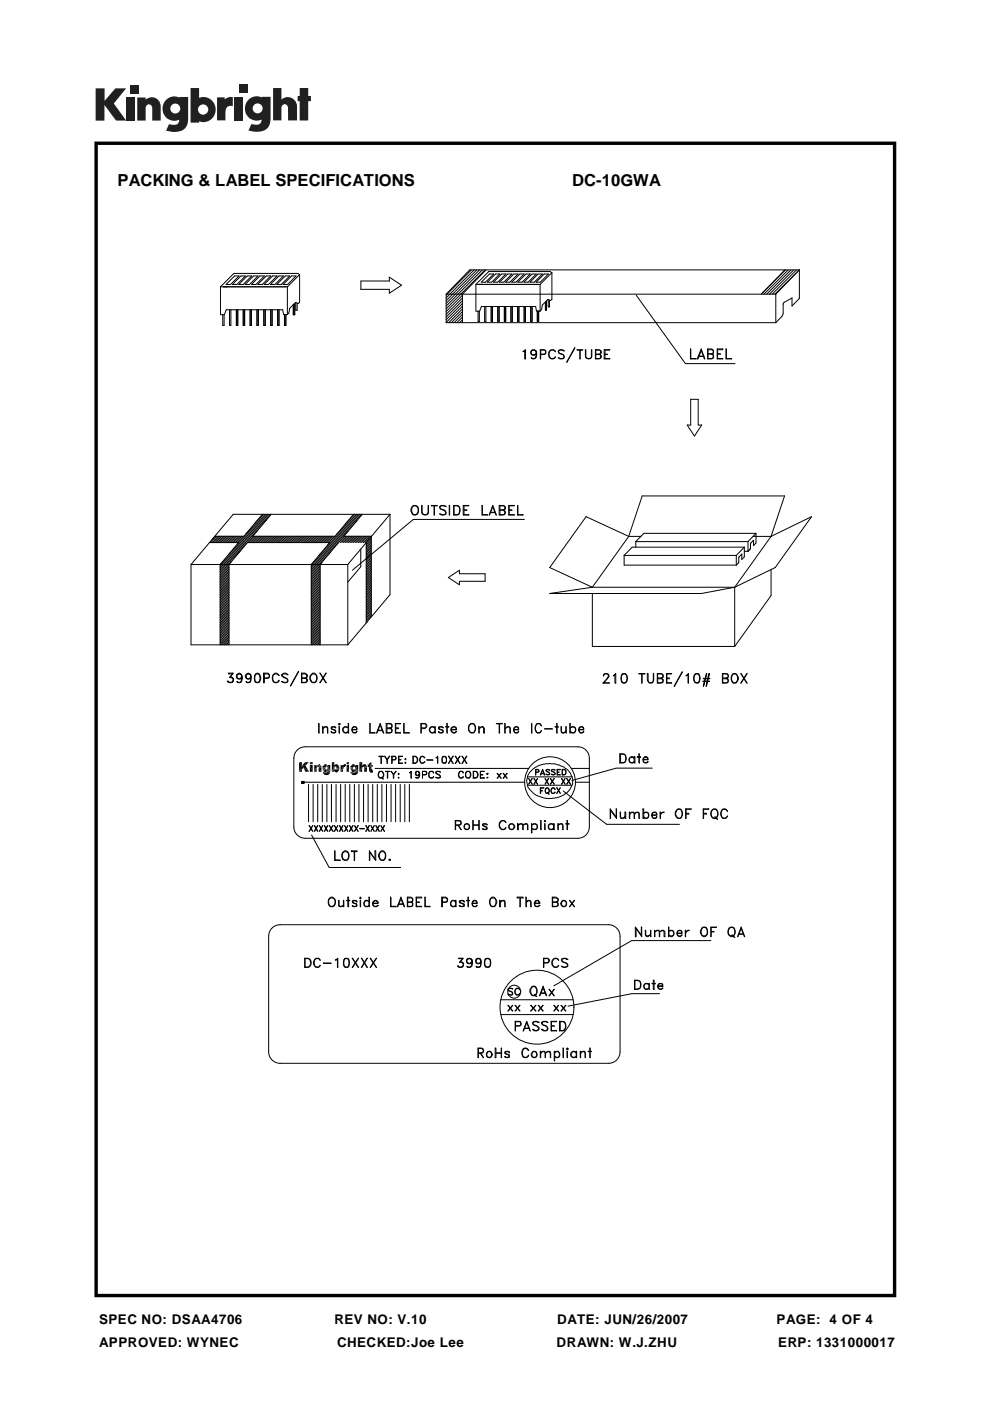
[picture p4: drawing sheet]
<svg xmlns="http://www.w3.org/2000/svg" width="210mm" height="297mm" viewBox="0 0 210 297" stroke-linecap="round" stroke-linejoin="round" font-family="sans-serif">
<defs><g id="words">
<g font-size="3.5">
<text x="24.9" y="39.5">PACKING &amp; LABEL SPECIFICATIONS</text>
<text x="121.3" y="39.5">DC-10GWA</text>
</g>
<g font-size="2.8">
<text x="21" y="280.7">SPEC NO: DSAA4706</text>
<text x="71" y="280.7">REV NO: V.10</text>
<text x="118.2" y="280.7">DATE: JUN/26/2007</text>
<text x="164.6" y="280.7">PAGE: 4 OF 4</text>
<text x="21" y="285.6">APPROVED: WYNEC</text>
<text x="71.5" y="285.6">CHECKED:Joe Lee</text>
<text x="118" y="285.6">DRAWN: W.J.ZHU</text>
<text x="165" y="285.6">ERP: 1331000017</text>
</g>
</g></defs>
<path d="M20 30v245h170v-245zM20.7 30.7h168.6v243.6h-168.6z" fill="#000"/>
<g fill="#231f20">
<path d="M20.3 18.7h1.9v2.7l2.3-2.7h2.2l-2.6 3.2 2.6 3.7h-2.1l-2.5-3.3v3.3h-1.8z"/>
<path d="M26.8 20.7h1.8v4.9h-1.8z"/>
<path d="M49.7 20.7h1.8v4.9h-1.8z"/>
<path d="M27.7 18h1.8v1.8h-1.8z"/>
<path d="M50.6 17.9h1.8v1.8h-1.8z"/>
<path d="M29.1 20.7h1.8v.4a1.9 1.9 0 0 1 2.2-.3 1.9 1.9 0 0 1 1 2v2.8h-1.8v-2.7a.7 .7 0 0 0-.7-.8 .7 .7 0 0 0-.7 .8v2.7h-1.8z"/>
<path d="M46 20.6h1.6v.5a2.03 2.03 0 0 1 1.8-.5v1.9h-.2a1.12 1.12 0 0 0-1.4 1.3v1.7h-1.8z"/>
<path d="M57.9 18.7h1.8v2.4a1.98 1.98 0 0 1 2.2-.3 1.98 1.98 0 0 1 1.1 2v2.7h-1.9v-2.6a.7 .7 0 0 0-.7-.8 .7 .7 0 0 0-.7 .8v2.6h-1.8z"/>
<path d="M63.5 18.7h1.8v1.6h.6v1.1h-.6v4.1h-1.8v-4.1h-.4v-1.1h.4z"/>
<path d="M40.4 18.7v7.3h1.8v-.3a2.63 2.63 0 0 0 3.5-2.5 2.63 2.63 0 0 0-3.5-2.5v-2zM42 23.2a1.1 1.1 0 0 1 2.2 0 1.1 1.1 0 0 1-2.2 0z"/>
<path d="M35.4 21a2.56 2.56 0 0 0-.6 3.3 2.56 2.56 0 0 0 3.2 1.1 1.09 1.09 0 0 1-1.5 1.1l-.7-.2-.6 1.4a5.3 5.3 0 0 0 3.7-.2 2.68 2.68 0 0 0 1-2.4v-4.5h-1.8v.1l-.8-.2a2.45 2.45 0 0 0-1.9 .5zM36.1 23a1.06 1.06 0 0 1 2.1 0 1.06 1.06 0 0 1-2.1 0z"/>
<path d="M52.9 21a2.56 2.56 0 0 0-.6 3.3 2.56 2.56 0 0 0 3.2 1 1.09 1.09 0 0 1-1.5 1.1l-.7-.1-.6 1.4a5.3 5.3 0 0 0 3.7-.3 2.68 2.68 0 0 0 1-2.3v-4.6h-1.9v.2l-.8-.3a2.45 2.45 0 0 0-1.8 .6zM53.6 23a1.06 1.06 0 0 1 2.1 0 1.06 1.06 0 0 1-2.1 0z"/>
</g>
<path d="M20 277.1h173v13.2h-173z" fill="#fff"/>
<g fill="none" stroke="#000" stroke-width=".21">
<path d="M49.7 58.5l-1.8 1.8h1l1.8-1.8h-1M52 58.5l-1.8 1.8h-.9l1.8-1.8h.9M53.8 58.5l-1.8 1.8h.9l1.8-1.8h-.9M57.8 58.5l-1.8 1.8h.9l1.8-1.8h-.9M63.5 58.2l-.4-.2h-13.5l-2.9 2.8M76.5 59.6h6v-.8l2.6 1.7-2.6 1.7v-.9h-6zM99.9 57.2l-5.3 5.4M100.5 57.2l-5.9 6M101.1 57.2l-6.5 6.5M101.7 57.2l-7.1 7.1M102 59.8l1.8-1.7h.9l-1.8 1.7zM102.3 57.2l-7.7 7.7"/>
<path d="M102.8 57.2l-8.2 8.3M103 57.2l-5 5.2v6M103.3 59.8l1.8-1.7h.9l-1.8 1.7zM104.6 59.8l1.8-1.7h.9l-1.8 1.7zM105.9 59.8l1.8-1.7h.9l-1.8 1.7zM107.2 59.8l1.7-1.7h.9l-1.7 1.7zM108.5 59.8l1.7-1.7h.9l-1.7 1.7zM109.8 59.8l1.7-1.7h.9l-1.7 1.7zM111.1 59.8l1.7-1.7h.9l-1.7 1.7zM112.4 59.8l1.7-1.7h.9l-1.7 1.7zM113.7 59.8l1.7-1.7h.9l-1.7 1.7zM117 57.8v5.7l-.3 .2-.5-.2-1.2 1.2-.2 .9-.3 .3"/>
<path d="M117 57.8l-2.5 2.5M117 57.8l-.4-.2h-13l-2.7 2.7M166.4 57.2l-5 5.2M166.5 57.2l-4.9 5M167.1 57.2l-5.1 5.2M167.7 57.2l-5.1 5.2M168.3 57.2l-5.2 5.2M168.9 57.2l-5.2 5.2M169.4 57.2l-5.1 5.2M169.5 57.2v6.1l-1.6 1.6v-1.7l-1.8 1-.1 2.5-1.5 1.7M169.5 57.2l-5 5.2M169.5 57.2h-69.9l-5 5.2"/>
<path d="M46.7 60.8v5.9M46.7 60.8h14.2M47.2 66.7v2.3h.3v-2.3M48.7 65.7v3.3h.3v-3.3M50.1 65.7v3.3h.3v-3.3M50.6 60.3l1.8-1.8h1l-1.8 1.8zM51.6 65.7v3.3h.3v-3.3M53 65.7v3.3h.3v-3.3M53.3 60.3l1.8-1.8h1l-1.9 1.8zM54.5 65.7v3.3h.3v-3.3M54.7 60.3l1.8-1.8h.9l-1.8 1.8zM55.9 65.7v3.3h.3v-3.3"/>
<path d="M57.3 60.3l1.9-1.8h.9l-1.8 1.8zM57.4 65.7v3.3h.3v-3.3M58.7 60.3l1.8-1.8h.9l-1.8 1.8zM58.9 65.7v3.3h.2v-3.3M60 60.3l1.8-1.8h1l-1.8 1.8zM60.3 66.7v2.3h.3v-2.3M60.6 66.7h.1M60.9 66.7h-.8l-.2-1h-11.9l-.4 1h-.8M60.9 60.8v5.9M60.9 60.8l2.6-2.6v5.9l-.3 .3-.5-.3-1.3 1.3-.2 1-.3 .3M62.5 64.3v2.4h-.3v-2.1M62.7 64.2v1.6h.3v-1.5"/>
<path d="M94.6 62.4h69.9M94.6 62.4v6h69.9M98 68.4h.1M98 66.6l-1.7 1.8M98 63.2l-3.4 3.4M98 67.2l-1.1 1.2M98 65.5l-2.9 2.9M98 64.9l-3.4 3.5M98 64.3l-3.4 3.5M98 63.8l-3.4 3.4M98 62.6l-3.4 3.4M98 66.1l-2.3 2.3"/>
<path d="M98 67.8l-.6 .6M100.9 60.3v5.6M100.9 60.3h13.6M101.4 66v2.2h.2v-2.2M102.7 65v3.1h.3v-3.1M104.1 65v3.1h.3v-3.1M105.5 65v3.1h.3v-3.1M106.9 65v3.1h.3v-3.1M108.3 65v3.1h.3v-3.1M109.7 65v3.1h.3v-3.1M110.9 74.5l.5-.4v2h-.1v-1.8zM111.1 65v3.1h.3v-3.1"/>
<path d="M112.5 65v3.1h.3v-3.1M112.6 74.9a.62 .62 0 0 0 .6 .4 .62 .62 0 0 0 .5-.4M112.6 74.6a.62 .62 0 0 1 .6-.4 .62 .62 0 0 1 .5 .4M112.7 75.9h.8M113 74.2l-.3 .2-.1 .3 .1 .4 .3 .1M113.3 74.2a1.14 1.14 0 0 1 .1 1.8M113.7 75.1a.64 .64 0 0 1-1 .1 .64 .64 0 0 1 .1-1 .76 .76 0 0 1 .9 .2 .76 .76 0 0 1 .1 .8l-.1 .6a.66 .66 0 0 1-1.1 0l.2 .2M113.7 74.8l-.4 .4M114.2 65.9v2.2h-.3v-2.2M114.2 66h.1M114.5 65.9h-.8l-.1-.9h-11.5l-.4 1h-.8M114.5 60.3v5.6"/>
<path d="M114.6 75.1l1-.1v-.7l-1-.1v1.9v-2h.8l.3 .2v.5l-.1 .3-1 .1M115.9 63.8v1.9h-.3v-1.7M116.2 63.5v1.6h.3v-1.5M116.5 74.4a.75 .75 0 0 1 1.3 .2 .78 .78 0 0 0-1.1-.3 .78 .78 0 0 0-.3 1 .73 .73 0 0 0 .6 .7 .73 .73 0 0 0 .8-.3 .81 .81 0 0 1-1.1 .3 .81 .81 0 0 1-.4-1.1zM118.5 74.2a.9 .9 0 0 1 1.1 .2l-.8-.2-.3 .1-.1 .3a1.03 1.03 0 0 0 1 .6 .5 .5 0 0 1 .2 .5 .5 .5 0 0 1-.4 .4h-.4l-.4-.3 .4 .2 .7-.2a.52 .52 0 0 0-.3-.6l-.8-.4v-.4zM121.8 73.7l-1.7 3.1zM122.3 74.1l1.2 .1zM122.9 74.2v1.9l.1-1.9M124.1 74.1l.2 1.7 .4 .2 .6-.2 .1-1.7 .1 1.5a.7 .7 0 0 1-.7 .5 .7 .7 0 0 1-.7-.5zM126.3 75.1h.7a.51 .51 0 0 1 .4 .3 .51 .51 0 0 1-.1 .5l-.3 .2h-.8v-2h.8a.51 .51 0 0 1 .4 .4 .51 .51 0 0 1-.1 .5l-.3 .2M127 75.1l.3-.3v-.5l-1-.1v1.8l1-.1v-.7h-1M128.1 74.1h1.2l-1 .1v1.8l1 .1h-1.2z"/>
<path d="M128.3 75.1h.5l-.5 .1M134.9 62.6l10.4 14.5h10.5M146.4 74l.1 2 1.1 .1h-1.2zM148.1 75.6h1.2M148.2 75.5h1M148.7 74l.7 2.1-.7-1.8-.7 1.8h-.2zM150.1 75h.8a.56 .56 0 0 1 .4 .5 .56 .56 0 0 1-.4 .6h-.9v-2.1h.9a.56 .56 0 0 1 .4 .5 .56 .56 0 0 1-.4 .6M150.9 75l.3-.3-.1-.5-1-.1v1.9h.8a.48 .48 0 0 0 .3-.5 .48 .48 0 0 0-.3-.4h-.8M152.1 74h1.1v.1h-1.1v1.9l1.1 .1h-1.1zM152.1 75h.6l-.6 .1M153.9 74l.1 2 1.1 .1h-1.2zM164.5 62.4v6"/>
<path d="M146.4 84.7h1.6v5.4h.8l-1.6 2.4-1.5-2.4h.7zM40.5 119.7v17h33.2M40.5 119.7h33.2M44.4 115h6.2l-3.9 4.7M45.6 113.7l-.6 .7M46 113.7l-1.3 1.3M46.3 113.7l-1.3 1.3M46.7 119.7v17M46.7 113.7l-1.3 1.3M47.1 113.7l-1.4 1.3M47.4 113.7l-1.3 1.3M47.8 113.7l-1.4 1.3"/>
<path d="M48.1 113.7l-1.3 1.3M48.5 113.7l-1.4 1.3M48.6 119.9l-1.9 1.9M48.8 113.7l-1.3 1.3M49.1 119.1l-2.4 2.4M49.2 113.7l-1.4 1.3M49.5 113.7l-1.3 1.3M49.9 113.7l-1.4 1.3M50.2 113.7l-1.3 1.3M50.6 113.7l-1.4 1.3M50.9 113.7l-1.3 1.3M50.9 116.8l-4.2 4.3"/>
<path d="M51.3 113.7l-1.4 1.3M51.6 113.7l-1.3 1.3M53.7 113.7l-7 7.1M54.1 113.7l-1.4 1.3M54.4 113.7l-1.3 1.3M54.7 112.4l-8 8M54.8 113.7l-1.3 1.3M55.1 113.7l-1.3 1.3M55.5 113.7l-1.3 1.3M55.6 109l-3.9 4.7h-6.2M55.8 113.7l-1.3 1.3M55.9 109l-1.9 2"/>
<path d="M56.2 113.7l-1.3 1.3M56.3 109l-4.1 4.2M56.5 110.2l-9.8 9.9M56.6 113.7l-1.4 1.3M56.6 109l-6.3 6.4M56.9 113.7l-1.3 1.3M57 109l-8.6 8.6M57.3 113.7l-1.4 1.3M57.3 109l-10.6 10.7M57.5 109l-3.9 4.7h17.4l3.9-4.7M57.6 113.7l-1.3 1.3M58 113.7l-1.4 1.3"/>
<path d="M58.3 113.7l-1.3 1.3M58.7 113.7l-1.4 1.3M59 113.7l-1.3 1.3M59.4 113.7l-1.4 1.3M59.7 113.7l-1.3 1.3M60.1 113.7l-1.4 1.3M60.4 113.7l-1.3 1.3M60.8 113.7l-1.4 1.3M61.1 113.7l-1.3 1.3M61.5 113.7l-1.4 1.3M61.8 113.7l-1.3 1.3M62.2 113.7l-1.4 1.3"/>
<path d="M62.5 113.7l-1.3 1.3M62.9 113.7l-1.4 1.3M63.2 113.7l-1.3 1.3M63.6 113.7l-1.3 1.3M63.9 113.7l-1.3 1.3M64.3 113.7l-1.3 1.3M64.6 113.7l-1.3 1.3M65 113.7l-1.3 1.3M65.4 113.7l-1.4 1.3M65.7 113.7l-1.3 1.3M66.1 113.7l-1.4 1.3M66.4 113.7l-1.3 1.3"/>
<path d="M66.8 113.7l-1.4 1.3M67.1 113.7l-1.3 1.3M67.5 113.7l-1.4 1.3M67.8 113.7l-1.3 1.3M67.9 120l-1.9 1.9M68.2 113.7l-1.4 1.3M68.2 119.3l-2.2 2.2M68.5 113.7l-1.3 1.3M68.9 113.7l-1.4 1.3M69.2 113.7l-1.3 1.3M69.6 113.7l-1.4 1.3M69.9 113.7l-1.3 1.3"/>
<path d="M70.1 117l-4.1 4.1M70.3 113.7l-1.4 1.3M70.6 113.7l-1.3 1.3M71 113.7l-1.4 1.3M71.8 115l-3.9 4.7v17M73.1 113.7l-7.1 7.1M73.4 113.7l-1.3 1.3M73.7 119.7v17M73.8 113.7l-1.3 1.3M73.8 112.6l-7.8 7.8M74.1 113.7l-1.3 1.3M74.5 113.7l-1.3 1.3"/>
<path d="M74.9 113.7l-1.4 1.3M75.2 113.7l-1.3 1.3M75.3 109l-2.1 2.2M75.6 113.7l-1.4 1.3M75.6 109l-4.3 4.4M75.7 110.4l-9.7 9.7M75.9 113.7l-1.3 1.3M76 109l-6.5 6.6M76.3 113.7l-1.4 1.3M76.3 109l-8.7 8.8M76.5 116.4v3.8l-2.8 3.2M76.6 113.7l-1.3 1.3"/>
<path d="M76.7 109l-10.7 10.7M76.8 109l-3.9 4.7h5.9M77 113.7l-1.4 1.3M77.3 113.7l-1.3 1.3M77.4 115l1.3-1.3v17.1M77.7 115v17.1M77.7 113.7l-1.4 1.3M78 113.7l-1.3 1.3M78.4 113.7l-1.4 1.3M78.7 119.7l-1 1.1M78.7 119.3l-1 1.1M78.7 119l-1 1"/>
<path d="M78.7 118.6l-1 1.1M78.7 118.3l-1 1M78.7 117.9l-1 1.1M78.7 117.6l-1 1M78.7 117.2l-1 1.1M78.7 116.9l-1 1M78.7 116.5l-1 1.1M78.7 116.2l-1 1M78.7 115.8l-1 1.1M78.7 115.5l-1 1M78.7 115.1l-1 1.1M78.7 114.8l-1 1"/>
<path d="M78.7 114.4l-1 1.1M78.7 114l-1 1.1M82.7 109h-33.3l-8.9 10.7M82.7 109v17.1l-9 10.6M82.7 109l-9 10.7M87.5 107.2a.89 .89 0 0 1 1.1 .2 .89 .89 0 0 1 .1 1 .74 .74 0 0 1-.6 .8 .74 .74 0 0 1-.8-.5 1.04 1.04 0 0 1 .2-1.5zM87.5 107.3a.73 .73 0 0 1 1.1 .6 .9 .9 0 0 1-.7 1.2 1.05 1.05 0 0 1-.5-1.5zM89.4 107.2l.1 1.4 .2 .3 .3 .2 .6-.2 .2-.3v-1.4v1.4a.73 .73 0 0 1-.7 .6 .73 .73 0 0 1-.7-.6zM91.4 107.2h1.3zM92 107.2v2l.1-2M93.2 107.4a.99 .99 0 0 1 1.4 0l-.9-.2-.3 .1-.1 .3a1.03 1.03 0 0 0 1 .6 .62 .62 0 0 1 .1 .9 1.08 1.08 0 0 1-1.2-.2l.5 .2 .8-.2a.63 .63 0 0 0-.4-.7l-.7-.3zM95.3 107.2v2z"/>
<path d="M96.2 107.2h.7a1.08 1.08 0 0 1 .7 1 1.08 1.08 0 0 1-.7 1h-.7zM96.3 107.2l.9 .1 .3 .6v.5a.59 .59 0 0 1-.6 .7h-.6zM98.2 107.2h1.2h-1v1.9l1 .1h-1.2zM98.4 108.1h.6l-.6 .1M102.2 107.2l.1 1.9 1.1 .1h-1.2zM103.9 108.7h1.2M104 108.6h1M104.5 107.2l.7 2-.7-1.8-.8 1.8zM106 108.1l.9 .1a.55 .55 0 0 1 .3 .6 .55 .55 0 0 1-.5 .4h-.9v-2h.9a.51 .51 0 0 1 .4 .3 .51 .51 0 0 1-.1 .5l-.3 .2M106.7 108.1l.3-.3-.1-.5-.9-.1v1.9h.7a.48 .48 0 0 0 .2-.7l-.2-.2h-.7M107.9 107.2h1.2h-1.1v1.9l1.1 .1h-1.2zM108 108.1h.5l-.5 .1"/>
<path d="M109.7 107.2l.1 1.9 1.1 .1h-1.2zM111.2 110.1h-23.6l-12.9 10.8M132.3 117.8h23.8M132.3 117.8v2h23.8M133.3 113.7h2.6M133.3 113.7l2.9-8.6h30.1l-2.8 8.6M133.3 113.7l-9-4.2-7.7 10.8 9 4.2M133.3 113.7l-7.7 10.8M134.8 114.8h23.8M134.8 114.8v1.2M156.1 117.8v2M157.8 116v2.1l-.5 .5v-1.1l-.6 .6-.1 1.2-.5 .5"/>
<path d="M157.8 116l-1.7 1.8M157.8 116.9h.8M157.8 116h-23.8l-1.7 1.8M158.6 114.8v2.1M159.7 113.7h3.8M160.3 113.1v2l-.5 .6v-1.2l-.7 .7v1.1l-.5 .6M160.3 113.1l-1.7 1.7M160.3 113.1h-23.8l-1.7 1.7M163.5 113.7l8.6-4.2-7.7 10.8-8.6 4.2M163.5 113.7l-7.7 10.8M48.6 124.5l-1.9 1.9M48.6 122.4l-1.9 1.9"/>
<path d="M48.6 126.3l-1.9 1.9M48.6 136.1l-.6 .6M48.6 134.7l-1.9 1.9M48.6 134.4l-1.9 1.8M48.6 134l-1.9 1.9M48.6 133.7l-1.9 1.8M48.6 133.3l-1.9 1.9M48.6 133l-1.9 1.8M48.6 132.6l-1.9 1.9M48.6 132.3l-1.9 1.8M48.6 131.9l-1.9 1.9M48.6 131.6l-1.9 1.8"/>
<path d="M48.6 131.2l-1.9 1.9M48.6 130.9l-1.9 1.8M48.6 130.5l-1.9 1.9M48.6 130.1l-1.9 1.9M48.6 129.8l-1.9 1.9M48.6 129.4l-1.9 1.9M48.6 129.1l-1.9 1.9M48.6 128.7l-1.9 1.9M48.6 128.4l-1.9 1.9M48.6 128l-1.9 1.9M48.6 127.7l-1.9 1.9M48.6 127.3l-1.9 1.9"/>
<path d="M48.6 127l-1.9 1.9M48.6 126.6l-1.9 1.9M48.6 125.9l-1.9 1.9M48.6 125.6l-1.9 1.9M48.6 125.2l-1.9 1.9M48.6 124.9l-1.9 1.8M48.6 124.2l-1.9 1.8M48.6 123.8l-1.9 1.9M48.6 123.5l-1.9 1.8M48.6 123.1l-1.9 1.9M48.6 122.8l-1.9 1.8M48.6 122.1l-1.9 1.8"/>
<path d="M48.6 121.7l-1.9 1.9M48.6 121.3l-1.9 1.9M48.6 121l-1.9 1.9M48.6 120.6l-1.9 1.9M48.6 120.3l-1.9 1.9M48.6 136.5l-.3 .2M48.6 135.4l-1.3 1.3M48.6 135.1l-1.7 1.6M48.6 136.7v-17l3.9-4.7h17.4l-3.9 4.7v17M48.6 135.8l-1 .9M67.9 136.2l-.6 .5M67.9 135.8l-.9 .9"/>
<path d="M67.9 134.8l-1.9 1.8M67.9 134.4l-1.9 1.9M67.9 134l-1.9 1.9M67.9 133.7l-1.9 1.9M67.9 133.3l-1.9 1.9M67.9 133l-1.9 1.9M67.9 132.6l-1.9 1.9M67.9 132.3l-1.9 1.9M67.9 131.9l-1.9 1.9M67.9 131.6l-1.9 1.9M67.9 131.2l-1.9 1.9M67.9 130.9l-1.9 1.9"/>
<path d="M67.9 130.5l-1.9 1.9M67.9 130.2l-1.9 1.9M67.9 129.8l-1.9 1.9M67.9 129.1l-1.9 1.9M67.9 128.8l-1.9 1.8M67.9 128.4l-1.9 1.9M67.9 128.1l-1.9 1.8M67.9 127.7l-1.9 1.9M67.9 127.4l-1.9 1.8M67.9 127l-1.9 1.9M67.9 126.7l-1.9 1.8M67.9 126.3l-1.9 1.9"/>
<path d="M67.9 126l-1.9 1.8M67.9 125.6l-1.9 1.9M67.9 125.3l-1.9 1.8M67.9 129.5l-1.9 1.9M67.9 124.9l-1.9 1.9M67.9 124.5l-1.9 1.9M67.9 124.2l-1.9 1.9M67.9 123.8l-1.9 1.9M67.9 123.5l-1.9 1.9M67.9 123.1l-1.9 1.9M67.9 122.8l-1.9 1.9M67.9 122.4l-1.9 1.9"/>
<path d="M67.9 122.1l-1.9 1.9M67.9 121.7l-1.9 1.9M67.9 121.4l-1.9 1.9M67.9 121l-1.9 1.9M67.9 120.7l-1.9 1.9M67.9 120.3l-1.9 1.9M67.9 136.5l-.2 .2M67.9 135.1l-1.6 1.6M67.9 135.5l-1.3 1.2M78 131.7l-.3 .3M78.7 130.6l-1 1.1M78.7 130.2l-1 1.1"/>
<path d="M78.7 129.9l-1 1.1M78.7 129.5l-1 1.1M78.7 129.2l-1 1.1M78.7 128.8l-1 1.1M78.7 128.5l-1 1M78.7 128.1l-1 1.1M78.7 127.8l-1 1M78.7 127.4l-1 1.1M78.7 127.1l-1 1M78.7 126.7l-1 1.1M78.7 126.4l-1 1M78.7 126l-1 1.1"/>
<path d="M78.7 125.7l-1 1M78.7 125.3l-1 1.1M78.7 125l-1 1M78.7 124.6l-1 1.1M78.7 124.3l-1 1M78.7 123.9l-1 1.1M78.7 123.6l-1 1M78.7 123.2l-1 1.1M78.7 122.8l-1 1.1M78.7 122.5l-1 1.1M78.7 122.1l-1 1.1M78.7 121.8l-1 1.1"/>
<path d="M78.7 121.4l-1 1.1M78.7 121.1l-1 1.1M78.7 120.7l-1 1.1M78.7 120.4l-1 1.1M78.7 120l-1 1.1M95.1 122.4l2.3-1.5v.7h5.5v1.6h-5.5v.8zM125.6 125.8v11.3h30.2M125.6 124.5h30.2M155.8 124.5v12.6M155.8 124.5l-7.1 1.3h-32.1l9-1.3M163.5 120.8v5.5l-7.7 10.8M48.3 144.5l.3 .2"/>
<path d="M48.8 143.5a.67 .67 0 0 1 .7 .4 .67 .67 0 0 1-.2 .8l-.6 .1-.5-.4h.1a.67 .67 0 0 0 1 .2l.1-.4M49.1 143.7l.3 .1a.6 .6 0 0 1-.3 .9M49.4 142.9h-1v-.2h1l-.6 1M49.4 142.7l-.7 1h.6l.1 .3M50.2 143.5l.2 .3 .3 .1 .4-.1 .1-.3M50.2 143.2a.6 .6 0 0 1 .9-.2l.1 .2M50.3 144.6h.8M50.6 142.9l-.3 .2-.1 .2 .1 .4 .3 .2M50.9 142.9a1.26 1.26 0 0 1 .1 1.8M51.2 143.7a.61 .61 0 0 1-.9 .1 .61 .61 0 0 1 .1-.9l.3-.2a1.06 1.06 0 0 1 .7 1.1 1.06 1.06 0 0 1-.8 1l-.4-.3 .2 .2M51.2 143.4l-.1 .3-.2 .2M52.2 143.5l.1 .3 .3 .1 .4-.1 .2-.3"/>
<path d="M52.2 143.2l.1-.2a.6 .6 0 0 1 .9 .2M52.2 144.6h.8M52.5 142.9l-.3 .2a.6 .6 0 0 0 .3 .8M52.7 142.9a1.15 1.15 0 0 1 .2 1.8M53.2 143.7a.63 .63 0 0 1-1.1-.1 .63 .63 0 0 1 .6-.9l.3 .2a1.45 1.45 0 0 1 0 1.8l-.5 .1-.3-.3 .1 .2M53.2 143.4l-.1 .3-.4 .2M54.2 142.9l.3-.2a1.1 1.1 0 0 1 .8 1 1.1 1.1 0 0 1-.6 1.1l-.5-.1a1.66 1.66 0 0 1 0-1.8zM54.2 144.6h.7M54.2 143h.7M54.3 142.9a1.66 1.66 0 0 0 0 1.8M54.9 142.9a1.66 1.66 0 0 1 0 1.8M56 143.7h.8a.47 .47 0 0 0 .3-.4 .47 .47 0 0 0-.3-.4h-.8v1.9h-.1v-2.1h.9l.4 .4a.52 .52 0 0 1-.4 .7h-.8"/>
<path d="M57.9 143.1a.69 .69 0 0 1 .7-.4 .69 .69 0 0 1 .6 .5 .74 .74 0 0 0-.8-.3 .74 .74 0 0 0-.6 .6 1.03 1.03 0 0 0 .5 1.2 .63 .63 0 0 0 .8-.5h.1a.74 .74 0 0 1-.9 .6 .74 .74 0 0 1-.6-.8zM59.7 143.1a.82 .82 0 0 1 1.3 0l-.4-.2-.7 .2v.3l.7 .3a.56 .56 0 0 1 .3 1 1.08 1.08 0 0 1-1.2-.2l.5 .2 .8-.2-.1-.5-.8-.3zM63.2 158.9l1-.5 .5-.1h57.8a2.43 2.43 0 0 1 2.5 2.5v14.5a2.43 2.43 0 0 1-2.5 2.4h-57.8a2.43 2.43 0 0 1-2.4-2.4v-14.5a2.42 2.42 0 0 1 .9-1.9zM63.2 142.4l-1.6 3zM64 143.7h.7a.51 .51 0 0 1 .4 .4 .51 .51 0 0 1-.1 .5l-.3 .2h-.8v-2.1h.8l.5 .4a.6 .6 0 0 1-.5 .7M64.7 143.7a.43 .43 0 0 0 .3-.4 .43 .43 0 0 0-.3-.4h-.7v1.8l.9-.1v-.7l-.9-.1M66 143.1l.3-.4a.99 .99 0 0 1 .8 1.5 .74 .74 0 0 1-.8 .6 .74 .74 0 0 1-.6-.8v-.5zM66.1 143a.68 .68 0 0 1 1 .5 .96 .96 0 0 1-.6 1.2h-.1a.99 .99 0 0 1-.3-1.7zM67.6 153.4v2zM67.8 142.7l1.4 2.1zM68.4 154.1l.1 1.3zM68.7 154.1h.7l.1 1.3-.2-1.2-.4-.1-.4 .4z"/>
<path d="M69.1 142.7l-1.3 2.1zM70.3 155.2h.8M70.3 154.5l.8 .3v.5a.65 .65 0 0 1-.9-.2l.2 .2M70.3 154.2h.8M70.4 154.1v.5M71 154.1l.2 .2a.6 .6 0 0 0-1 0 1.03 1.03 0 0 0 .9 .6M71 154.8v.5M71.8 153.5l.2-.1 .1 .2-.2 .1zM71.9 153.5l.1 .1zM71.9 154.1l.1 1.3zM72.7 154.3a.7 .7 0 0 1 1.1 0l-.6-.2-.3 .2-.2 .5a.57 .57 0 0 0 .7 .5l.4-.2a.58 .58 0 0 1-.8 .2 .77 .77 0 0 1-.3-1zM73.8 153.4l.1 2z"/>
<path d="M74.7 154.7l.1 .4 .2 .2h.4l.2-.3 .1 .1a.64 .64 0 0 1-.9 .2 .64 .64 0 0 1-.1-1 .59 .59 0 0 1 .9-.1l.1 .5h-1M74.8 154.3l.6-.2 .1 .1 .1 .5h-.9zM78.4 153.4l.1 1.9 1 .1h-1.1zM80 154.9h1.1M80.1 154.8h.9M80.6 153.4l.8 2-.8-1.7-.8 1.7zM82 154.3h.6l.4 .2 .1 .5-.1 .3-1.1 .1v-2h.7l.5 .2v.5l-.5 .4M82.6 154.3l.5-.2-.1-.5-1-.1v1.8l1-.1v-.6l-1-.1M83.8 153.4h1.1l-1 .1v1.8l1 .1h-1.1zM83.9 154.3h.6v.2h-.6M85.6 153.4l.1 1.9 1.1 .1h-1.2zM89.3 154.3h.8a.46 .46 0 0 0 .3-.4 .46 .46 0 0 0-.3-.4h-.8l-.1 1.9v-2h.9l.2 .2 .2 .5-.4 .4h-.8"/>
<path d="M91.1 154.3a.7 .7 0 0 1 1.1 0l-.7-.2-.2 .2-.2 .5a.57 .57 0 0 0 .7 .5l.4-.2a.58 .58 0 0 1-.8 .2 .77 .77 0 0 1-.3-1zM92.2 154.1l.1 1.3zM93 155.2h.9M93 154.5l.9 .3 .1 .3a.6 .6 0 0 1-1 .2v-.2l.1 .2M93 154.2h.9M93.1 154.1v.5M93.8 154.1l.2 .2a.6 .6 0 0 0-1 0 1.03 1.03 0 0 0 .9 .6M93.8 154.8v.5M94.5 154.1h.7zM94.7 153.4l.1 2zM95.7 154.7v.1a.6 .6 0 0 0 .9 .4l.1-.2 .1 .1a.58 .58 0 0 1-.9 .2 .64 .64 0 0 1-.2-1 .64 .64 0 0 1 1.1 .2v.2h-1.1M95.9 154.2a.47 .47 0 0 1 .6 0 .47 .47 0 0 1 .2 .5h-1z"/>
<path d="M99.7 153.5a.96 .96 0 0 1 1.1 .4 .96 .96 0 0 1-.1 1.2 .73 .73 0 0 1-.9 .3 .73 .73 0 0 1-.5-.7 1.18 1.18 0 0 1 .4-1.2zM99.7 153.6a.68 .68 0 0 1 1.1 .5 .96 .96 0 0 1-.6 1.2h-.2a1.06 1.06 0 0 1-.3-1.7zM101.5 154.1l.1 1.3zM101.6 154.5l.5-.4h.4l.2 .4v.9h-.2l-.1-1.2-.3-.1zM105.2 153.4l1.3 .1zM105.8 153.5v1.9l.1-1.9M107 153.4l.1 2zM107.1 154.5l.5-.4h.5l.1 1.3-.2-1.2-.4-.1zM109 154.7l.1 .4 .2 .2h.3l.3-.3 .1 .1a.64 .64 0 0 1-1 .2 .64 .64 0 0 1 0-1 .59 .59 0 0 1 .9-.1l.1 .5h-1M109.1 154.3l.5-.2 .2 .1 .1 .5h-.9zM112.7 153.4l.1 2zM113.8 153.5l.6-.1 .4 .5-.4-.4h-.4a1.19 1.19 0 0 0 0 1.8h.4l.4-.4-.2 .4a.93 .93 0 0 1-1.1-.3 .93 .93 0 0 1 0-1.1z"/>
<path d="M115.5 154.5l1.6 .1zM117.7 154.1h.7zM118 153.4l.1 2zM119 154.1l.1 1.1 .4 .1 .5-.3-.3 .3h-.7zM120 154.1l.1 1.3zM120.8 153.4l.1 2zM120.9 154.3a.65 .65 0 0 1 1-.1 .65 .65 0 0 1 0 1 .65 .65 0 0 1-1-.1l.4 .2a.6 .6 0 0 0 .7-.6 .6 .6 0 0 0-.7-.6zM122.8 154.7l.1 .5 .2 .1h.3l.3-.3 .1 .1a.64 .64 0 0 1-1 .2 .64 .64 0 0 1 0-1 .59 .59 0 0 1 .9-.1l.1 .5h-1M122.9 154.3l.5-.2 .2 .1 .1 .5h-.9zM127.9 144.8h1.3h-1.4l1.2-1.4a.56 .56 0 0 0-.5-.5 .56 .56 0 0 0-.6 .4 .59 .59 0 0 1 .7-.5 .59 .59 0 0 1 .5 .6l-1.2 1.4M130 143.2l.6-.4v2h-.2v-1.8zM131.4 159.8h.7a1.03 1.03 0 0 1 .7 1 1.03 1.03 0 0 1-.7 1h-.7z"/>
<path d="M131.6 159.9a.97 .97 0 0 1 1.1 .5 .97 .97 0 0 1-.3 1.2l-.8 .1zM131.9 142.9a.81 .81 0 0 1 1 .1 .81 .81 0 0 1 .1 1l-.1 .4a.71 .71 0 0 1-1 .4 1.79 1.79 0 0 1 0-1.9zM131.9 144.7h.8M131.9 143h.8M132.1 142.9a1.42 1.42 0 0 0 0 1.9M132.6 142.9a1.42 1.42 0 0 1 0 1.9M135.5 159.8l.1 2zM135.5 142.8l1.2 .1zM136.1 142.9v1.9v-1.9M137.2 142.8h.2v1.4l.2 .5a.61 .61 0 0 0 .9-.5l.1-1.4-.1 1.7a.68 .68 0 0 1-.7 .3 .68 .68 0 0 1-.6-.6zM139.4 143.7h.7a.55 .55 0 0 1 .5 .6 .55 .55 0 0 1-.5 .5h-.7v-2h.7a.55 .55 0 0 1 .5 .6 .55 .55 0 0 1-.5 .5M140.1 143.7l.4-.2-.1-.5-1-.1v1.9h.7l.4-.4-.1-.4-1-.1"/>
<path d="M141.3 142.8h1.1l-1 .1v1.9h1h-1.1zM141.4 143.7h.5v.2h-.5M144.6 142.5l-1.7 3zM145.5 143.2l.5-.4v2l-.1-1.8zM147.4 142.9a.64 .64 0 0 1 .9 .3 1.83 1.83 0 0 1-.1 1.6 .81 .81 0 0 1-1-.2 .81 .81 0 0 1-.1-.9zM147.4 144.7h.8M147.4 143h.8M147.5 142.9a1.42 1.42 0 0 0 0 1.9M148 142.9a1.42 1.42 0 0 1 0 1.9M149 144.4l1.5 .1zM149.1 143.8l1.4 .1zM149.8 142.8l-.7 2.7z"/>
<path d="M150.3 142.8h.2l-.8 2.7zM153.2 143.7h.7l.4 .2 .1 .5-.1 .4h-1.1v-2h.7l.4 .2 .1 .5-.5 .4M153.9 143.7l.4-.2v-.5l-1.1-.1v1.9l1.1-.1v-.7l-1.1-.1M155.4 142.9a.93 .93 0 0 1 1 .3 .93 .93 0 0 1 0 1.1l-.3 .5a.93 .93 0 0 1-1-.4 .93 .93 0 0 1 0-1.1zM155.4 143l.5-.1a1.07 1.07 0 0 1 0 1.9h-.3a1.17 1.17 0 0 1-.2-1.8zM157.1 142.8l1.3 2zM158.3 142.8l-1.2 2zM64 166.1h.1M64 165.7h.1M64 165.8v.1M64.2 165.7h.2M64.3 166v.1"/>
<path d="M64.3 165.8v.1M64.4 166h-.2l.2 .1M64.5 166l-.5 .1M64.5 166v-.3h-.5v.3M65.4 166.3v7.9M65.5 175.1l.8 1.1zM66.1 177l3.7 6.9h15.1M66.3 175.1l-.8 1.1zM66.4 166.3v7.9M66.6 175.1l.8 1.1zM67.3 175.1l-.7 1.1zM67.4 166.3v7.9"/>
<path d="M67.7 175.1l.7 1.1zM68.3 166.3v7.9M68.4 175.1l-.7 1.1zM68.7 175.1l.8 1.1zM69.3 166.3v7.9M69.4 175.1l-.7 1.1zM69.9 175.1l.7 1.1zM70.3 166.3v7.9M70.5 175.1l-.6 1.1zM70.9 175.1l.7 1.1zM71.2 166.3v7.9M71.6 175.1l-.7 1.1z"/>
<path d="M72 175.1l.7 1.1zM72.2 166.3v7.9M72.6 175.1l-.6 1.1zM73.1 175.1l.6 1.1zM73.2 166.3v7.9M73.7 175.1l-.6 1.1zM74.1 175.1l.7 1.1zM74.2 166.3v7.9M74.8 175.1l-.7 1.1zM75.1 166.3v7.9M75.2 175.1l.7 1.1zM75.9 175.1l-.7 1.1z"/>
<path d="M76.1 166.3v7.9M76.3 175.7h.9zM77.1 166.3v7.9M77.6 175.1l.7 1.1zM78.1 166.3v7.9M78.2 175.1l-.6 1.1zM78.7 175.1l.6 1.1zM79 166.3v7.9M79.3 175.1l-.6 1.1zM79.5 162.9h32.6M79.7 175.1l.7 1.1zM80 166.3v7.9"/>
<path d="M80.3 160.3l1 .1zM80.3 175.1l-.6 1.1zM80.4 163.5a.72 .72 0 0 1 1 .7 .72 .72 0 0 1-1 .7l-.2-.4v-.4zM80.4 163.6l.3-.1a.77 .77 0 0 1 .6 .6 .77 .77 0 0 1-.3 .8h-.6l-.1-.4zM80.8 160.4v1.5l.1-1.5M80.8 175.1l.7 1.1zM80.9 164.8l.4 .4zM81 166.3v7.9M81.4 175.1l-.6 1.1zM81.7 163.5h.9zM81.9 166.3v7.9M82 161.1l.6-.8-.5 .8v.8l-.1-.8-.5-.8 .6 .8"/>
<path d="M82.1 163.5v1.5l.1-1.5M82.9 166.3v7.9M83.1 160.3h.6l.3 .4-.2 .4h-.7h.6l.2-.3-.2-.4h-.6v1.5zM83.4 164.2l.6-.7-.5 .7v.8l-.1-.8-.5-.7 .6 .7M83.9 166.3v7.9M84.4 164.1l.2-.1v.2zM84.4 164.9l.2-.1v.2zM84.5 164.1h.1zM84.5 164.9h.1M84.5 160.3h.8l-.7 .1v1.4l.7 .1h-.8zM84.6 161.1h.4M84.9 166.3v7.9"/>
<path d="M85.8 166.3v7.9M85.9 160.8l.1 .3-.1-.1zM85.9 160.9l.1 .1zM85.9 161.6l.1 .3-.1-.1zM85.9 161.7l.1 .1zM86.8 166.3v7.9M86.9 163.8l.3-.3v1.5l-.1-1.4zM87.5 160.3h.6a.81 .81 0 0 1 .5 .8 .81 .81 0 0 1-.5 .8h-.6zM87.6 160.4h.5a.71 .71 0 0 1 .4 .9 .71 .71 0 0 1-.9 .5zM88.1 164.1l.1 .2 .3 .1 .4-.3M88.1 163.9l.1-.3 .3-.1 .4 .4M88.4 163.5a.48 .48 0 0 0 0 .9"/>
<path d="M88.6 163.5a.94 .94 0 0 1 0 1.4M88.9 164.2l-.2 .2a.46 .46 0 0 1-.6-.3 .46 .46 0 0 1 .3-.6 .46 .46 0 0 1 .6 .5 .75 .75 0 0 1-.4 1l-.5-.2 .6 .1M88.9 164l-.3 .4M89.2 160.4a.58 .58 0 0 1 .9 .3 .55 .55 0 0 0-.6-.3 .55 .55 0 0 0-.4 .5v.4a.55 .55 0 0 0 .4 .5 .55 .55 0 0 0 .6-.3 .57 .57 0 0 1-.7 .4 .57 .57 0 0 1-.4-.6zM89.6 163.5h.7l.2 .3-.2 .4-.7 .1M89.6 163.5h.6a.35 .35 0 0 1 .2 .4 .35 .35 0 0 1-.2 .3h-.6M89.6 163.5v1.5M90.5 161.1l1.3 .1zM91.9 163.9a.52 .52 0 0 0-.5-.4 .52 .52 0 0 0-.5 .6v.4a.52 .52 0 0 0 .5 .5 .52 .52 0 0 0 .5-.4M92.4 163.7l.1-.2h.7l.2 .2-.6-.2-.3 .2v.2l.9 .7a.58 .58 0 0 1-.4 .4 .58 .58 0 0 1-.6-.2h.9l-.1-.4-.7-.3zM92.5 160.7l.3-.4v1.6v-1.4zM93.9 160.4l.3-.1a.61 .61 0 0 1 .5 .9v.4a.55 .55 0 0 1-1 0v-.9z"/>
<path d="M93.9 161.7h.6M93.9 160.5h.6M94 160.4a1.02 1.02 0 0 0 0 1.4M94.4 160.4a1.02 1.02 0 0 1 0 1.4M95.1 160.3l1 1.6zM96 160.3l-.9 1.6zM96.5 160.3l1 1.6zM96.6 174.9l1-.1v-.7l-1-.1-.1 1.9v-1.9h.8l.4 .1 .1 .5-.2 .3-1 .1M97.1 175l.7 .9-.6-.9M97.5 163.5h.5l.2 .4-.3-.4a.73 .73 0 0 0-.6 .6 .73 .73 0 0 0 .3 .8h.4l.2-.3a.52 .52 0 0 1-.6 .4 .52 .52 0 0 1-.4-.5v-.4zM97.5 160.3l-1 1.6zM98 160.3l1 1.6z"/>
<path d="M98.8 163.7l.2-.2h.4a.75 .75 0 0 1 .5 .9 .75 .75 0 0 1-.8 .6l-.4-.4zM98.9 160.3l-.9 1.6zM99 163.6l.3-.1a.89 .89 0 0 1 .3 1.4h-.6a.86 .86 0 0 1 0-1.3zM100.2 174l.1 1.9zM100.3 163.5h.5a.75 .75 0 0 1 .6 .8 .75 .75 0 0 1-.6 .7h-.5zM100.3 174.9h1.2M100.3 175h1.2M100.4 163.5a.71 .71 0 0 1 .9 .5 .71 .71 0 0 1-.5 .9h-.4zM101.5 174l.1 1.9zM101.9 164.2h.5l-.5 .1M102.4 175.7h.8M102.4 175a1.03 1.03 0 0 1 .9 .6v.1a.63 .63 0 0 1-1 0l.1 .1"/>
<path d="M102.4 174.8h.8M102.4 174.7v.4M102.7 163.5h-.8v1.5h.8l-.8-.1M103.1 174.7l.2 .2a.63 .63 0 0 0-1 0l.9 .6M103.1 175.4v.4M103.2 164.1l.1-.1 .1 .1-.1 .1zM103.2 164.9h.2zM103.3 164.1h.1M103.3 164h.1M103.3 164.8h.1M105.4 164l.9 1zM105.9 174.4a.74 .74 0 0 1 .7-.5 .74 .74 0 0 1 .7 .5 .72 .72 0 0 0-.8-.4 .72 .72 0 0 0-.6 .7 .77 .77 0 0 0 .2 1 .77 .77 0 0 0 1 0l.2-.2a.81 .81 0 0 1-1.1 .3 .81 .81 0 0 1-.4-1.1z"/>
<path d="M106.2 164l-.8 1zM106.7 164l.8 1zM107.4 164l-.7 1zM109.7 174.6h.2v1.3h-.2zM110.2 174.7h.6l.1 1.2-.1-.9a.54 .54 0 0 0-.9 0zM111.2 174.7h.6l.1 1.2-.1-1.1a.66 .66 0 0 0-.9 .2zM111.2 165.8h-47l.2 .1M111.9 164.7h9.4M111.9 166.5h9.4M112.1 165.1l.8 1.2zM112.3 163.8a5.9 5.9 0 0 1 8-.6 3.2 3.2 0 0 1-.8 5.3 5.7 5.7 0 0 1-7.5-1.5 3 3 0 0 1 .3-3.2zM112.7 174.6l.1 2z"/>
<path d="M112.8 174.9a.66 .66 0 0 1 1-.1 .66 .66 0 0 1 0 1 .66 .66 0 0 1-1-.1 .78 .78 0 0 0 1 0l.1-.3a.53 .53 0 0 0-.1-.6 .53 .53 0 0 0-.6-.1zM112.8 165.1l-.7 1.2zM113.2 165.1l.8 1.2zM113.5 163.1h.5l.3 .3-.2 .3h-.5h.4l.2-.2-.1-.3h-.5v1.1zM114 165.1l-.8 1.2zM114.6 167h.7l-.7 .1v1.1zM114.6 174l.1 1.9zM114.6 167.6h.4l-.4 .1M114.7 164h.6M114.7 164.1h.7M115.1 163.1l.4 1.2-.4-1-.5 1zM115.4 174h.2l.1 .1-.2 .1z"/>
<path d="M115.5 174l.1 .1zM115.5 174.6l.1 1.3zM115.6 165.1l.7 1.2zM115.7 167.2a.59 .59 0 0 1 .8 .2 .59 .59 0 0 1-.3 .8 .61 .61 0 0 1-.6-.3 .61 .61 0 0 1 .1-.7zM115.7 163.3l.4-.2 .5 .2h-.8l.1 .2 .5 .2 .2 .4-.4 .2-.5-.2h.8l-.1-.3-.6-.3zM115.8 167.2a.48 .48 0 0 1 .6 .5 .48 .48 0 0 1-.6 .4l-.1-.2v-.5zM116.1 168l.3 .4zM116.2 165.1l-.6 1.2zM116.5 174.7a.6 .6 0 0 1 .8 .2 .69 .69 0 0 0-.9 0l-.1 .2a.53 .53 0 0 0 .2 .6 .53 .53 0 0 0 .5 .1l.3-.1a.64 .64 0 0 1-.9 0 .64 .64 0 0 1 .1-1zM116.7 165.1l.8 1.2zM116.9 163.3l.1 .2 .7 .4v.2l-.3 .2-.5-.2 .7 .1a.58 .58 0 0 0-.7-.7v-.2l.3-.2 .5 .2zM117.3 174.6h.2v1.3h-.2z"/>
<path d="M117.4 165.1l-.7 1.2zM117.7 167.4a.48 .48 0 0 0-.7-.3 .48 .48 0 0 0-.2 .7 .44 .44 0 0 0 .4 .4 .44 .44 0 0 0 .5-.3M118 167l.8 1.2zM118.1 163.1h.7l-.6 .1v1l.6 .1h-.7zM118.2 163.7h.3M118.3 174.6l.1 1.3zM118.4 175a.65 .65 0 0 1 .9-.3l.1 1.2-.2-1.1a.64 .64 0 0 0-.8 .2zM118.8 167l-.8 1.2zM119 165.1l.8 1.2zM119.2 163.1h.4a.67 .67 0 0 1 0 1.2h-.4zM119.2 163.2h.4a.6 .6 0 0 1 .2 1h-.6M119.4 167.7l9.2 7.1h15.5"/>
<path d="M119.8 165.1l-.8 1.2zM120 174.6l.7 .1zM120.1 165.1l.9 1.2zM120.2 174l.1 1.9zM120.9 165.1l-.8 1.2zM121.1 162.9h3.9M122 165.8h3M129.4 171.5l1.2 1.7 .1-1.7v2l-1.2-1.7-.1 1.7zM130.6 162.9l-9.4 2.6M130.6 162.9h7.7M131.5 172.2l.2 1.2h.4l.4-.3-.3 .3h-.6zM132.5 172.2h.2v1.3h-.2z"/>
<path d="M133.4 172.2l.1 1.3zM133.6 160.6l.5-.2 .4 .4a.69 .69 0 0 0-1 0v.7a.69 .69 0 0 0 1 0 .64 .64 0 0 1-1 .1 .64 .64 0 0 1 .1-1zM133.8 172.3h.7v1.2l-.1-1.2h-.5l-.4 .3zM134.5 160.4h.1v1.4h-.1zM134.8 172.3h.7l.1 1.2-.2-1.2h-.4l-.5 .3zM135.1 160.4h.7v.2h-.7zM136.3 171.5h.2v2h-.2zM136.4 161l.2 .6 .5 .1 .2-.3 .1 .1a.68 .68 0 0 1-1.1-.2 .68 .68 0 0 1 .8-.9l.3 .4v.3h-1M136.5 160.8l.6-.2 .2 .4h-.9zM138.3 172.8v.4l.3 .2h.3l.3-.3 .1 .1a.64 .64 0 0 1-1 .2 .64 .64 0 0 1 0-1 .59 .59 0 0 1 .9-.1l.1 .6h-1M138.3 172.4l.6-.1h.2l.1 .5h-.9zM140 172.2v1.3z"/>
<path d="M140.1 172.4l.4-.2 .3 .1a.71 .71 0 0 0-.8 .5zM143.6 171.6a.93 .93 0 0 1 1 .3 .93 .93 0 0 1 0 1.1l-.4 .5a1.06 1.06 0 0 1-1.1-.7 1.06 1.06 0 0 1 .5-1.2zM143.6 171.7a.68 .68 0 0 1 1 .6 .96 .96 0 0 1-.6 1.1h-.2a1.06 1.06 0 0 1-.2-1.7zM145.4 171.5h1.2l-1.1 .1v1.9zM145.5 172.4h.6v.2h-.6M149.1 171.5h1.2l-1.1 .1v1.9zM149.2 172.4h.6v.2h-.6M151.1 171.6a.96 .96 0 0 1 1.1 .4 .96 .96 0 0 1-.1 1.2 .73 .73 0 0 1-.9 .3 .73 .73 0 0 1-.5-.7 1.18 1.18 0 0 1 .4-1.2zM151.1 171.7a.68 .68 0 0 1 1 .6 .96 .96 0 0 1-.5 1.1h-.2a1.06 1.06 0 0 1-.3-1.7zM151.6 173.2l.5 .5zM153.2 171.6a.74 .74 0 0 1 1.1 .4 .7 .7 0 0 0-.8-.4 .7 .7 0 0 0-.6 .7 1.03 1.03 0 0 0 .5 1.1 .63 .63 0 0 0 .8-.4h.1a.74 .74 0 0 1-.9 .5 .74 .74 0 0 1-.6-.7v-.5zM57.9 196.6l.9-.5h.6h69.6a2.43 2.43 0 0 1 2.5 2.4v24.5a2.43 2.43 0 0 1-2.5 2.4h-69.6a2.43 2.43 0 0 1-2.4-2.4v-24.5a2.42 2.42 0 0 1 .9-1.9z"/>
<path d="M69.8 190.6a.73 .73 0 0 1 .8-.4 .73 .73 0 0 1 .5 .8 .89 .89 0 0 1-.9 1.2 1.15 1.15 0 0 1-.4-1.6zM69.9 190.5a.74 .74 0 0 1 1.1 .5 .9 .9 0 0 1-.7 1.2 .99 .99 0 0 1-.5-1.5zM71 180.4v1.9l1.1 .1h-1.1zM71.8 190.9l.2 1.2a.64 .64 0 0 0 .8-.2 .65 .65 0 0 1-.9 .3zM72.6 180.7a.73 .73 0 0 1 .9-.3 .73 .73 0 0 1 .5 .8v.5a.76 .76 0 0 1-.8 .7 .76 .76 0 0 1-.7-.7zM72.8 190.9l.1 1.3zM72.9 180.6a.68 .68 0 0 1 1 .6 .96 .96 0 0 1-.6 1.1h-.1a.99 .99 0 0 1-.3-1.7zM73.5 190.9l.7 .1zM73.7 190.2h.2v2h-.2zM74.5 180.4h1.2v.2h-1.2zM74.8 192.1h.8M74.8 191.3a1.03 1.03 0 0 1 .9 .6v.1a.63 .63 0 0 1-1 0l.1 .2"/>
<path d="M74.8 191.1l.2-.1 .6 .1M74.8 191v.4M75.1 180.6v1.8l.1-1.8M75.5 191l.2 .2a.55 .55 0 0 0-.5-.3 .55 .55 0 0 0-.5 .3l.1 .2 .8 .3M75.5 191.7v.5M76.4 190.2l.1 .2v.2l-.2-.1zM76.4 190.4l.1 .1zM76.4 190.9l.1 1.3zM77.4 191l.5-.1 .3 .3-.3-.2a.6 .6 0 0 0-.7 .6 .6 .6 0 0 0 .7 .6l.3-.2a.67 .67 0 0 1-1 0 .67 .67 0 0 1 .2-1zM78.2 190.2l.1 2zM78.3 180.4l1.2 1.8v-1.8h.2v2l-1.3-1.7-.1 1.7zM79.1 191.5v.2a.57 .57 0 0 0 .7 .5l.3-.3 .1 .1a.65 .65 0 0 1-1 .1 .65 .65 0 0 1 0-.9 .65 .65 0 0 1 .9-.1l.1 .5h-1.1"/>
<path d="M79.2 191.2a.49 .49 0 0 1 .5-.2 .49 .49 0 0 1 .4 .5h-1zM80.7 180.6l.2-.2a.99 .99 0 0 1 .8 1.5l-.3 .4a.91 .91 0 0 1-1-.3 .91 .91 0 0 1 0-1.1zM80.7 180.6a.66 .66 0 0 1 1 .6 1.03 1.03 0 0 1-.5 1.1h-.3a1.1 1.1 0 0 1-.2-1.7zM82.5 182.3l.2-.1 .1 .1-.2 .1zM82.6 182.3h.1zM82.8 190.2l.1 2h1.1h-1.2zM84.4 191.7h1.2M84.5 191.7h1M85 190.2l.8 2-.8-1.6-.8 1.6zM86.4 191.2l1 .1 .1 .3-.1 .6h-1v-2h.7l.4 .4a.49 .49 0 0 1-.4 .7M87.1 191.2a.43 .43 0 0 0 .4-.4 .43 .43 0 0 0-.4-.4h-.7v1.8l1-.1v-.7l-1-.1M88.2 190.2h1.2v.2h-1.1v1.8h1.1h-1.2z"/>
<path d="M88.3 191.2h.6l-.6 .1M90.1 190.2l.1 2h1h-1.1zM93.8 191.2h.8a.47 .47 0 0 0 .2-.4 .47 .47 0 0 0-.2-.4h-.8v1.8h-.2v-2h1l.3 .4a.52 .52 0 0 1-.3 .7h-.8M95.8 191l.5-.1 .3 .3-.3-.2a.6 .6 0 0 0-.7 .6 .6 .6 0 0 0 .7 .6l.3-.2a.67 .67 0 0 1-1 0 .67 .67 0 0 1 .2-1zM96.6 190.9l.1 1.3zM97.5 192.1h.9M97.5 191.3l.9 .4 .1 .3a.7 .7 0 0 1-1.1 0l.2 .2M97.5 191.1l.3-.1 .6 .1M97.6 191l-.1 .2 .1 .2M98.2 191l.3 .2a.61 .61 0 0 0-.6-.3 .61 .61 0 0 0-.5 .3l.1 .2 .9 .3M98.2 191.7l.2 .2-.2 .3M98.9 190.9l.7 .1z"/>
<path d="M99.2 190.2l.1 2zM100.2 191.5l.1 .6 .5 .1 .3-.3 .1 .1a.64 .64 0 0 1-.9 .1 .64 .64 0 0 1-.1-.9 .64 .64 0 0 1 .8-.2l.2 .6h-1M100.2 191.2l.3-.2h.3l.3 .5h-.9zM104 190.6l.3-.4a.99 .99 0 0 1 .9 1.5l-.5 .5h-.6l-.3-.7zM104.1 190.5a.66 .66 0 0 1 1.1 .5 1.03 1.03 0 0 1-.6 1.2h-.2a1.1 1.1 0 0 1-.3-1.7zM105.9 190.9h.2v1.3h-.2zM106.3 191h.7l.1 1.2-.2-1.1-.4-.1-.4 .3zM109.6 190.2h1.3v.2h-1.3zM110.2 190.4v1.8l.1-1.8M111.5 190.2l.1 2zM111.8 191h.7l.1 1.2-.2-1.1-.4-.1-.4 .3zM113.4 191.5l.1 .6a.48 .48 0 0 0 .8-.2l.2 .1a.66 .66 0 0 1-.9 .1 .66 .66 0 0 1-.2-.8 .66 .66 0 0 1 .8-.3l.3 .6h-1.1"/>
<path d="M113.5 191.2l.3-.2a.44 .44 0 0 1 .5 .5h-.9zM117.2 191.2l1.1 .2v.7l-.4 .1h-.8v-2h.8a.55 .55 0 0 1 .5 .6 .55 .55 0 0 1-.5 .5M117.9 191.2l.2-.1 .2-.5-.4-.2h-.7v1.8h.7l.4-.3v-.3l-.2-.2-.9-.1M120.7 190.9l1.1 1.3zM121.8 190.9l-1.1 1.3zM134.7 196.6l1.3 1.7 .1-1.7v2l-1.2-1.8v1.8h-.2zM136.8 197.2l.1 1a.45 .45 0 0 0 .7 .1l.3-.1-.5 .4-.5-.2zM137.9 197.2l.1 1.4zM138.8 197.2l.1 1.4zM138.9 197.6a.65 .65 0 0 1 .9-.3l.1 1.3-.2-1.2a.64 .64 0 0 0-.8 .2zM139.9 197.6l.5-.4 .4 .1 .2 .3v1h-.2v-1a.36 .36 0 0 0-.6-.2zM141.7 196.6l.1 2z"/>
<path d="M141.8 197.5a.68 .68 0 0 1 1.2 .2 .68 .68 0 0 1-.8 .9l-.4-.3 .7 .1a.58 .58 0 0 0 .3-.7 .58 .58 0 0 0-.6-.4zM143.6 197.8l.1 .5 .2 .1h.4l.2-.2a.54 .54 0 0 1-.7 .4 .54 .54 0 0 1-.3-.8 .59 .59 0 0 1 .3-.5 .59 .59 0 0 1 .6 0l.2 .6h-1M143.7 197.5l.6-.2 .2 .3v.2h-.9zM145.3 197.2l.1 1.4zM145.5 197.5l.4-.3 .2 .1a.71 .71 0 0 0-.7 .5zM148.8 196.8l.3-.2h.4a1.23 1.23 0 0 1 0 2 .99 .99 0 0 1-.8-1.5zM148.9 196.7l.5-.1a1.01 1.01 0 0 1 0 1.8 .6 .6 0 0 1-.7-.6v-.5zM150.7 196.6h1.2h-1.1v2zM150.7 199.4h-16.8l-16.5 9.6M150.8 197.5h.6l-.6 .1M154.5 196.8a.77 .77 0 0 1 .9-.2 .77 .77 0 0 1 .5 .7v.5a.76 .76 0 0 1-.8 .8 .76 .76 0 0 1-.8-.8zM154.8 196.7a.68 .68 0 0 1 1 .6l-.1 .8a.68 .68 0 0 1-.7 .3 .68 .68 0 0 1-.6-.6v-.5z"/>
<path d="M155.2 198.3l.6 .5zM156.5 198.1h1.1M156.6 198h1M157.1 196.6l.8 2-.8-1.8-.7 1.8zM64.6 203.2h.7a1.03 1.03 0 0 1 .7 .9 1.03 1.03 0 0 1-.7 1h-.7zM64.7 203.2h.6a.95 .95 0 0 1 .6 .9 .95 .95 0 0 1-.6 .9h-.6zM66.7 203.4l.4-.2h.4l.4 .4-.4-.4h-.4a1.11 1.11 0 0 0 0 1.8h.4l.4-.3a.75 .75 0 0 1-.9 .4 .75 .75 0 0 1-.5-.8v-.4zM68.6 204.2l1.6 .1zM71.1 203.5l.5-.3v1.9l-.1-1.8zM73.1 203.2a.65 .65 0 0 1 .9 .3 1.83 1.83 0 0 1-.2 1.5 .65 .65 0 0 1-.9-.2 1.83 1.83 0 0 1 .2-1.6zM73.1 204.9h.7M73.1 203.3h.7"/>
<path d="M73.2 203.2a1.66 1.66 0 0 0 0 1.8M73.7 203.2a1.66 1.66 0 0 1 0 1.8M74.7 203.2l1.3 1.9zM75.9 203.2l-1.2 1.9zM76.6 203.2l1.3 1.9zM77.8 203.2l-1.2 1.9zM78.5 203.2l1.3 1.9zM79.8 203.2l-1.3 1.9zM97.1 204.9l.3 .1M97.5 203.9a.65 .65 0 0 1 .8 .5 .65 .65 0 0 1-.5 .8 .65 .65 0 0 1-.8-.4h.1a.63 .63 0 0 0 1.1-.1M97.9 204l.2 .2a.6 .6 0 0 1-.2 .8M98.1 203.2h-.9h1l-.7 .8"/>
<path d="M98.1 203.2l-.6 .8 .5 .1 .2 .2M99 203.9a.62 .62 0 0 0 .5 .4 .62 .62 0 0 0 .6-.4M99 203.6a.62 .62 0 0 1 .5-.4 .62 .62 0 0 1 .6 .4M99.1 204.9h.7M99.4 203.2l-.3 .2-.1 .3 .1 .4 .3 .2M99.7 203.2a1.09 1.09 0 0 1 0 1.8M100.1 204.1a.64 .64 0 0 1-1 .1 .64 .64 0 0 1 0-1 .68 .68 0 0 1 1.1 .6l-.1 1a.66 .66 0 0 1-1.1 .1l.1 .1M100.1 203.8l-.4 .5M100.9 203.9l.2 .3a.6 .6 0 0 0 .8-.3M100.9 203.6l.2-.3a.6 .6 0 0 1 .8 .3M101 204.9h.8M101.3 203.2l-.3 .2a.6 .6 0 0 0 .3 .9"/>
<path d="M101.6 203.2a1.26 1.26 0 0 1 .1 1.8M101.9 204.1a.6 .6 0 0 1-.9 .1 .6 .6 0 0 1 0-.9 .6 .6 0 0 1 .9 .1 1.98 1.98 0 0 1-.1 1.6l-.5 .1-.4-.2 .2 .1M101.9 203.8v.3l-.3 .2M103 203.2a.77 .77 0 0 1 1 .3 1.53 1.53 0 0 1-.3 1.5 .68 .68 0 0 1-.9-.2 1.83 1.83 0 0 1 .2-1.6zM103 204.9h.7M103 203.3h.7M103.1 203.2a1.32 1.32 0 0 0 0 1.8M103.6 203.2a1.32 1.32 0 0 1 0 1.8M106.2 212h15.3M106.2 215.1h15.3M107.7 213.2l1 1.1zM107.7 209.7l.4-.2 .6 .2h-.9l.1 .3 .6 .3 .2 .2-.1 .5h-.7l-.2-.2 .4 .2 .5-.1v-.5l-.7-.3z"/>
<path d="M108.6 213.2l-.9 1.1zM109.2 213.2l1 1.1zM109.3 217.5l1-.1a.48 .48 0 0 0-.2-.8h-.8l-.1 2v-2.1h.9a.51 .51 0 0 1 .4 .5 .51 .51 0 0 1-.4 .6h-.8M109.3 209.7l.6-.2 .3 .4-.2-.3a.68 .68 0 0 0-.8 .6 .68 .68 0 0 0 .7 .8l.3-.4a.61 .61 0 0 1-.8 .3 .61 .61 0 0 1-.3-.8zM110.2 213.2l-1 1.1zM111.2 218.1h1.1M111.3 218h.9M111.7 216.5l.7 2.1-.7-1.8-.8 1.8zM112.5 213.2l1.1 1.1zM112.8 209.2a.93 .93 0 0 1 1 .3 .93 .93 0 0 1 0 1.1l-.3 .4a.91 .91 0 0 1-1-.3 .91 .91 0 0 1 0-1.1zM112.8 209.3a.6 .6 0 0 1 .7-.1 .6 .6 0 0 1 .3 .7 1.03 1.03 0 0 1-.5 1.1h-.3a1.1 1.1 0 0 1-.2-1.7zM113.1 216.6a1.08 1.08 0 0 1 1.2 .2h-.3a.7 .7 0 0 0-1 0l.1 .4 .2 .1a1.01 1.01 0 0 1 1 .9 .82 .82 0 0 1-1.4 0h.2a.6 .6 0 0 0 .7 .3 .6 .6 0 0 0 .4-.5l-.4-.4-.8-.4-.1-.4z"/>
<path d="M113.3 210.9l.5 .4zM113.5 213.2l-1 1.1zM114.1 213.2l1 1.1zM114.6 210.6h1.1M114.6 210.5h1.1M114.8 216.8a.99 .99 0 0 1 1.4 0l-.5-.2-.6 .1-.1 .3 .2 .3a.93 .93 0 0 1 1 .7v.2a.79 .79 0 0 1-1.4 0h.3l.2 .3h.4l.4-.3-.1-.4-.9-.5-.3-.3zM115.1 213.2l-1 1.1zM115.1 209.1l.8 2-.8-1.7-.7 1.7zM115.3 204.1h.8a.47 .47 0 0 0 .2-.4 .47 .47 0 0 0-.2-.5h-.8l-.1 1.9v-1.9h.9l.4 .3-.3 .6-.9 .1M116.4 209.8l1.1 1.3zM116.8 216.5h1.2l-1.1 .1v1.9l1.1 .1h-1.2zM116.9 217.5h.6l-.6 .1"/>
<path d="M117.1 203.6a.74 .74 0 0 1 .7-.5 .74 .74 0 0 1 .6 .5 .72 .72 0 0 0-.8-.4 .72 .72 0 0 0-.5 .7 .77 .77 0 0 0 .2 1 .77 .77 0 0 0 1 0l.1-.2a.81 .81 0 0 1-1.1 .3 .81 .81 0 0 1-.3-1.1zM117.4 209.8l-1 1.3zM117.4 213.2l1 1.1zM118.4 213.2l-1 1.1zM118.6 216.5h.7a1.08 1.08 0 0 1 .7 1.1 1.08 1.08 0 0 1-.7 1h-.7zM118.8 216.6h.5a1.02 1.02 0 0 1 .4 1.6l-.4 .3h-.5zM119 213.2l1 1.1zM119 203.4a.99 .99 0 0 1 1.4 0h-.3a.63 .63 0 0 0-1 .2 1.03 1.03 0 0 0 1 .6l.3 .3a.72 .72 0 0 1-.4 .6 .72 .72 0 0 1-.8-.1l-.2-.1 .5 .1 .6-.1h.2v-.4l-1.1-.6zM119.9 213.2l-.9 1.1zM134.5 207.8h.7a1.03 1.03 0 0 1 .7 1 1.03 1.03 0 0 1-.7 1h-.7zM134.6 207.9h.6a.95 .95 0 0 1 .6 .9 .95 .95 0 0 1-.6 .9h-.6zM136.6 208.8a.6 .6 0 0 1 1 0l-.4-.2a.56 .56 0 0 0-.6 .5 .56 .56 0 0 0 .6 .6l.4-.2a.64 .64 0 0 1-.9 .1 .64 .64 0 0 1-.1-.8z"/>
<path d="M137.6 208.5l.1 1.3zM138.3 208.5l.6 .1zM138.5 207.8h.2v2h-.2zM139.5 209a.52 .52 0 0 0 .4 .7l.6-.2a.61 .61 0 0 1-.9 .1 .61 .61 0 0 1 0-.9 .61 .61 0 0 1 .9 .1v.4h-1M139.6 208.8l.6-.2 .3 .4h-1zM139.8 210.7h-5.8l-13.6 2.6M101.4 223.2h.7l.3-.1v-.6l-.3-.2h-.7l-.1 1.9v-2l1.1 .1 .1 .3-.1 .6-1 .1M101.9 223.3l.6 .9-.6-.9M105 222.2h.2v2h-.2zM105.2 223.2h1.1M105.2 223.3h1.1M106.3 222.2v2z"/>
<path d="M107.1 224.1h.9M107.1 223.3l.7 .3a.36 .36 0 0 1 .2 .6 .73 .73 0 0 1-1-.2l.2 .2M107.1 223.1h.9M107.2 223v.4M107.9 223l.1 .2v-.2a.65 .65 0 0 0-1 .2l.1 .2 .9 .3M107.9 223.7v.5M111 222.3a.74 .74 0 0 1 1.1 .4l-.5-.4a.98 .98 0 0 0-.9 .8 .98 .98 0 0 0 .6 1.1 .63 .63 0 0 0 .7-.5h.1a.74 .74 0 0 1-.8 .5 .74 .74 0 0 1-.6-.7v-.5zM114.6 222.9v1.3zM114.9 223h.7l.1 1.2-.2-1.1-.4-.1-.5 .3zM115.7 223.3l.5-.4 .5 .1 .1 1.2-.1-.9-.2-.2-.3-.1zM117.5 222.9l.1 2zM117.8 223a.64 .64 0 0 1 .8 .2 .64 .64 0 0 1-.1 .9 .64 .64 0 0 1-.9-.1l.3 .2a.6 .6 0 0 0 .7-.6 .6 .6 0 0 0-.7-.6l-.3 .2z"/>
<path d="M119.4 222.2l.1 2zM120.1 222.3l.2-.1 .2 .3h-.3zM120.2 222.3l.1 .2zM120.2 222.9l.1 1.3zM121.1 223.2a.65 .65 0 0 1 .9-.2l.2 .2-.4-.2a.63 .63 0 0 0-.6 .4 .63 .63 0 0 0 .1 .7l.5 .1 .4-.2a.67 .67 0 0 1-.9 .1 .67 .67 0 0 1-.2-.9zM122.2 222.9l.1 1.3zM123 222.9l.1 1.3zM123.4 223h.6l.1 1.2-.1-1.1-.4-.1-.5 .3zM124.7 222.9l.7 .1zM125.1 222.2v2z"/>
<circle cx="99" cy="175.3" r=".57"/>
<circle cx="99" cy="175.3" r=".64"/>
<circle cx="108.5" cy="175.3" r=".56"/>
<circle cx="108.5" cy="175.3" r=".64"/>
<circle cx="116.6" cy="165.8" r="5.4"/>
<circle cx="137" cy="172.8" r=".64"/>
<circle cx="119.5" cy="191.5" r=".68"/>
<circle cx="119.5" cy="191.6" r=".61"/>
<circle cx="109" cy="210.3" r="1.37"/>
<circle cx="113.9" cy="213.5" r="7.8"/>
<circle cx="103.7" cy="223.6" r=".6"/>
<circle cx="103.7" cy="223.6" r=".67"/>
<circle cx="113.3" cy="223.6" r=".61"/>
<circle cx="113.3" cy="223.5" r=".68"/>
</g>
<g fill="#000">
<path d="M63.4 161.6l.6 .8-.6 1.2zM63.4 163.6l.6-.5v.5zM64 162.4l.3 .4-.9 .8zM64 162.4l1.5 1.2-1.2-.8zM63.4 161.6h.6v.8zM63.4 163.6l.9-.8zM64.3 162.8l1.2 .8h-.7zM64.7 161.6l.1 .8h-.8zM64 162.4h.8l.7 1.2zM64.7 161.6h.7l-.6 .8zM65.7 162.2l.6 1.4h-.6zM65.7 161.6l.6 .4h-.6z"/>
<path d="M65.7 162.2h.6v1.4zM65.7 161.6h.6v.4zM66.6 162.2l.5 .2-.5 1.2zM67.1 163v.6h-.5zM67.1 162.9l-.5 .7zM67.1 162.4h1.1l-.8 .1zM67.1 162.4l.3 .1-.1 .1zM67.1 162.4l.2 .2zM67.1 162.4l.1 .2-.6 1zM66.6 162.2h.5v.2zM67.2 162.7l-.6 .9zM67.2 162.6l-.6 1z"/>
<path d="M67.1 162.4h1zM67.2 162.3h.8zM67.4 162.5l.8 .1zM67.3 162.2l.7 .1zM67.4 162.2h.5zM67.6 162.8l.6 .8h-.6zM67.6 162.7h.6zM67.6 162.6l.6 .1zM67.5 162.1h.3zM67.6 162.1h.2zM67.5 162.1l.4 .1zM67.4 162.2l.6 .1z"/>
<path d="M67.2 162.3l.9 .1zM67.1 162.4h1.1zM67.6 162.8l.6-.1v.9zM67.4 162.5l.8-.1v.2zM68.4 163.7l.7 .1zM68.4 163.1h.6zM68.4 163h.6l-.6 .1zM68.4 162.8l.6 .1-.6 .1zM68.4 162.7h.6zM68.4 162.5h.7l-.7 .2zM68.5 164l1.3 .1zM68.5 163.9l1.4 .1z"/>
<path d="M68.5 163.7l.6 .1-.6 .1zM68.4 163.7h.6zM68.5 163.2l.9 .2zM68.4 162.5h.8zM68.6 164.1h1.1zM68.6 163.4l.7 .1zM68.6 163.3l.8 .1zM68.5 162.4h1zM68.6 162.3l.9 .1zM68.7 164.1h1zM68.7 163.5h.6zM68.6 162.3h.7z"/>
<path d="M68.7 164.1h.9zM68.7 163.5h.5zM68.7 162.2h.6zM68.9 164.1l.5 .1zM68.9 163.5h.2zM68.7 162.2l.5-.1zM68.5 163.2l.7-.1zM68.4 163.1l.6-.1zM68.4 163l.6-.1v.1zM68.4 163l.6-.1zM68.4 162.8l.6-.1v.2zM68.4 162.7l.6-.1z"/>
<path d="M68.9 162.1h.3zM69.1 164.2h.2zM68.5 163.9h.7zM68.4 162.7l.7-.2zM68.5 163.9h1.4zM68.9 163.5h.3zM68.5 163.2h.7l.2 .2zM69.2 163.2l.8 .3zM68.7 162.2l.6 .1zM69.2 163.9l.7-.1zM69.2 163.2l.1-.1 .7 .4zM69.3 163.1l.7 .4z"/>
<path d="M69.1 164.2h.3zM69.3 163.8h.6zM69.4 163.7h.6zM69.4 163.5l.6 .1-.6 .1zM68.6 163.4h.8zM69.4 163.4l.6 .1h-.6zM69.3 163.1l.1-.1 .6 .5zM69.4 162.9l.6 .6-.6-.5zM69.4 162.9l.6 .6zM69.4 162.7l.6 .8zM69.4 162.6l.6 .9zM68.5 162.4h1l-.3 .1z"/>
<path d="M69.2 162.5l.3-.1zM69.3 162.5l.2-.1-.2 .2zM69.5 162.4l-.2 .2zM69.5 162.4l.5 1.1-.6-.9zM69.5 162.2l.5 1.3zM68.9 164.1h.7zM68.6 164.1h1.2zM68.5 164h1.4zM69.4 163.8l.6-.1zM69.4 163.7l.6-.1zM69.4 163.5l.6 .1zM69.5 162.2h.5v1.3z"/>
<path d="M70.4 161.6l.5 .7-.5 1.3zM70.9 163.4l.8 .1h-.7zM70.4 163.6l.5-.2v.2zM70.9 163.4h.9zM70.9 162.9l.1 .1-.6 .6zM70.9 162.9l-.5 .7zM70.9 162.3h.9l-.8 .2zM70.9 162.3l.1 .3zM70.9 162.3l.1 .3-.6 1zM70.4 161.6h.5v.7zM71 163.5h.6zM70.4 163.6l.6-.5v.1z"/>
<path d="M70.4 163.6l.6-.5zM70.4 163.6l.6-.6zM71 162.7l-.6 .9zM71 162.6l-.6 1zM71 163.5l.5 .1zM70.4 163.6l.7-.4zM70.9 162.3h.8zM71.1 163.6h.4zM70.9 163.4l.2-.2h.8zM71.1 162.5l.8 .1zM71 162.2h.5zM71.2 163.6h.2z"/>
<path d="M71.2 162.5l.7 .1zM71.2 162.1h.3l-.4 .1zM71.1 163.2h.8zM71.3 163.1l.6 .1zM71.3 162.6l.7 .2zM71.3 162.6h.6zM71.2 162.1h.3zM71.3 163.1h.6zM71.4 163h.6zM71.4 162.9l.6 .1zM71.4 162.7l.6 .1-.6 .1zM71.1 162.2h.4z"/>
<path d="M71.2 163.6h.3zM71 162.2l.7 .1zM71 163.5h.7zM70.9 162.3h.9zM71.1 162.5h.8zM71.1 162.5l.7-.2v.1zM71 162.5l.8-.2zM70.9 163.4l1-.1zM70.9 163.4l1-.2zM71.3 162.6h.6l.1 .2zM71.4 162.9h.6v.1zM71.4 162.9l.6-.1z"/>
<path d="M72.2 162.2l.5 .2-.5 1.2zM72.2 163.6l.5-.5v.5zM72.7 162.4l.4 .1-.2 .1zM72.7 162.4l.2 .2zM72.7 162.4l.2 .2-.7 1zM72.7 162.4l.4 .1zM72.7 162.4l.5 .2zM72.2 162.2h.5v.2zM72.8 163l-.6 .6zM72.8 162.9l-.6 .7zM72.8 162.7l-.6 .9zM72.7 162.4l.1-.1 .4 .3z"/>
<path d="M72.8 162.7l.1-.1-.7 1zM72.8 162.3l.5-.1zM72.9 162.2h.4zM72.9 162.2l.3-.1zM73 162.1h.2zM72.8 162.3l.5-.1-.1 .4zM73.5 162.2l.5 1.4h-.5zM73.5 161.6l.5 .4h-.5zM73.5 162.2h.5v1.4zM73.5 161.6h.5v.4zM74.3 163.9l1.5 .1zM74.3 163.7l.6 .1-.6 .1z"/>
<path d="M74.3 163.7l.6 .1zM74.3 163.6l.6 .1zM74.3 163.1h.6zM74.3 163h.5l-.5 .1zM74.3 162.8l.5 .1-.5 .1zM74.3 162.7h.5zM74.3 162.5h.7l-.7 .2zM74.4 164l1.3 .1zM74.4 163.3l1 .1zM74.4 163.2l1 .2zM74.4 162.4l.7 .1h-.8zM74.4 162.4h1z"/>
<path d="M74.5 164.1h1.1zM74.5 163.4l.8 .1zM74.6 164.1h1zM74.6 163.5h.6zM74.5 162.3h.8zM74.7 164.1h.7zM74.7 163.5h.4zM74.6 162.2h.6zM74.8 163.5h.1zM74.7 162.2l.3-.1zM74.8 164.1l.6 .1zM74.3 163l.5-.1v.1z"/>
<path d="M74.3 163l.5-.1zM74.3 162.8l.5-.1v.2zM74.9 164.2h.3zM74.3 163.9h.8zM74.4 163.2l.6-.1zM74.3 162.7l.6-.1zM74.8 162.1h.2zM74.4 163.2h.7zM74.3 162.7l.7-.2zM74.7 162.2h.5zM74.3 163.9h1.6zM74.8 163.5h.3z"/>
<path d="M74.4 163.2h.7l.3 .2zM75.1 163.2l.8 .3zM74.3 162.5h.8zM74.7 163.5h.5zM75.1 163.2l.1-.1 .7 .4zM74.6 162.2l.7 .1zM75.1 163.9l.8-.1zM75.3 163.8h.6zM74.6 163.5h.7zM75.2 163.1l.7 .4zM75.3 162.6l.6 .9zM74.5 162.3l.9 .1z"/>
<path d="M74.9 164.2h.5zM75.3 163.8l.6-.1zM75.4 163.5l.5 .1-.5 .1zM74.5 163.4h.9zM75.4 163.4l.5 .1h-.5zM75.3 163.1l.1-.1 .5 .5zM75.4 162.9l.5 .6-.5-.5zM75.4 162.9l.5 .6zM75.4 162.7l.5 .8zM74.4 162.4h1l-.3 .1zM75.1 162.5l.3-.1zM75.2 162.5l.2-.1-.1 .2z"/>
<path d="M75.4 162.4l-.1 .2zM75.4 162.4l.5 1.1-.6-.9zM75.4 162.2l.5 1.3zM74.8 164.1h.6zM74.7 164.1h.9zM74.5 164.1h1.2zM74.4 164h1.4zM75.4 163.7l.5-.1zM75.4 163.5l.5 .1zM75.4 162.2h.5v1.3zM76.2 161.6l.6 .8-.6 1.2zM76.8 163v.6h-.6z"/>
<path d="M76.8 162.9l-.6 .7zM76.8 162.7l-.6 .9zM76.8 162.4h.9l-.8 .2zM76.8 162.4l.1 .2zM76.8 162.4l.1 .2-.7 1zM76.2 161.6h.6v.8zM76.8 162.7l.1-.1-.7 1zM76.8 162.4l.8-.1zM76.9 162.3h.7zM77 162.5l.8 .1zM77 162.2h.6zM77.1 162.6l.7 .1z"/>
<path d="M77.2 162.8l.6 .8h-.6zM77.2 162.7h.6zM77.1 162.1h.3zM77.1 162.1l.5 .1zM77 162.2l.6 .1zM76.8 162.4h.9zM77 162.5l.7-.1 .1 .2zM77 162.5l.7-.1zM76.9 162.6l.8-.2zM77.2 162.8l.6-.1v.9zM78 162.2h.7l-.7 .3zM78 162.2h.2z"/>
<path d="M78.2 163.5l.9 .1zM78.2 163.3l.9 .3-.9-.1zM78.2 163.2h.7zM78.2 163h.5l-.5 .2zM78.2 162.5l.5 .5h-.5zM78 162.2h.7zM78.2 161.9l.5 .3h-.5zM78.3 163.5l.8 .1zM78.4 163.6h.7zM78.5 163.6h.5zM78.6 163.6h.2zM78.2 163.2l.5-.2 .1 .2z"/>
<path d="M78 162.5h.7zM78.2 162.5h.5v.5zM78 162.5l1.1-.3zM78.2 161.9l.5-.3v.6zM78.2 163.3l.7-.1 .2 .4zM78.6 163.6h.4zM78.9 163.2l.2 .4zM78.5 163.6h.6zM79 163.2l.1 .4zM78.7 162.5l.4-.3v.3zM78 162.5l1.1-.3-.4 .3zM78.7 162.2h.4z"/>
</g>
<use href="#words"/>
</svg>
